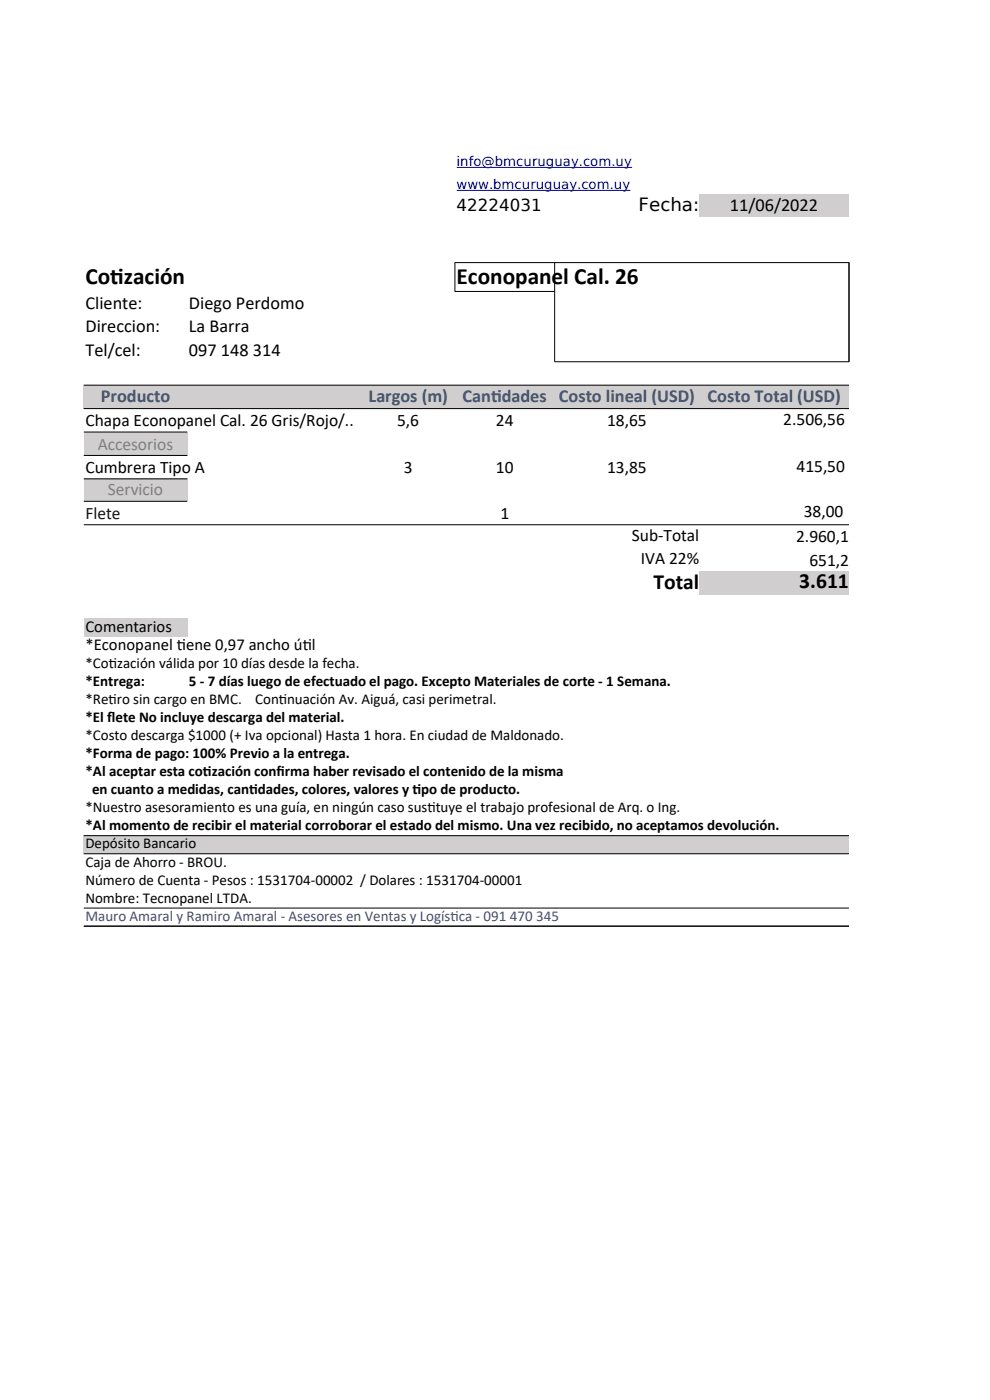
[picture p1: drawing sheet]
<svg xmlns="http://www.w3.org/2000/svg" width="210mm" height="297mm" viewBox="0 0 210 297" stroke-linecap="round" stroke-linejoin="round" font-family="sans-serif">
<defs><g id="words">
<g font-size="4.9">
<text x="18.1" y="60.3">Cot</text>
<text x="23.4" y="60.3">ización</text>
<text x="96.9" y="60.3">Econopanel Cal. 26</text>
</g>
<g font-size="4.6">
<text x="138.6" y="124.9">Total</text>
<text x="169.5" y="124.7">3.611</text>
</g>
<g font-size="3.9">
<text x="135.5" y="44.7">Fecha:</text>
<text x="154.8" y="44.7">11/06/2022</text>
<text x="18.1" y="65.5">Cliente:</text>
<text x="40.1" y="65.5">Diego Perdomo</text>
<text x="18.1" y="70.5">Direccion:</text>
<text x="40.1" y="70.5">La Barra</text>
<text x="18.1" y="75.4">Tel/cel:</text>
<text x="40.1" y="75.4">097 148 314</text>
</g>
<g font-size="3.9" fill="#44546a">
<text x="21.4" y="85.3">Producto</text>
<text x="78.2" y="85.3">Largos (m)</text>
<text x="98.1" y="85.3">Cant</text>
<text x="104.2" y="85.3">idades Costo lineal (USD) Costo Total (USD)</text>
</g>
<g font-size="3.7">
<text x="18.1" y="90.4">Chapa Econopanel Cal. 26 Gris/Rojo/..</text>
<text x="84.2" y="90.4">5,6</text>
<text x="105.2" y="90.4">24</text>
<text x="128.8" y="90.4">18,65</text>
<text x="166.2" y="90.1">2.506,56</text>
<text x="18.1" y="100.3">Cumbrera Tipo A</text>
<text x="85.6" y="100.3">3</text>
<text x="105.2" y="100.3">10</text>
<text x="128.8" y="100.3">13,85</text>
<text x="169" y="100.1">415,50</text>
<text x="106.2" y="110.1">1</text>
<text x="170.5" y="109.8">38,00</text>
<text x="134.1" y="114.8">Sub-Total</text>
<text x="135.9" y="119.7">IVA 22%</text>
<text x="168.9" y="115">2.960,1</text>
<text x="171.7" y="120">651,2</text>
</g>
<g font-size="3.7" fill="#808080">
<text x="20.7" y="95.4">Accesorios</text>
<text x="22.9" y="105.1">Servicio</text>
</g>
<text font-size="3.7" fill="#141413" x="18.1" y="110.1">Flete</text>
<g font-size="3.5">
<text x="96.9" y="44.8">42224031</text>
<text x="18.1" y="134">Comentarios</text>
<text x="18.1" y="137.9">*Econopanel t</text>
<text x="37.5" y="137.9">iene 0,97 ancho út</text>
<text x="64.2" y="137.9">il</text>
</g>
<g font-size="3.2">
<text x="18.1" y="141.6">*Cot</text>
<text x="23.1" y="141.6">ización válida por 10 días desde la fecha.</text>
<text x="18.1" y="145.5">*Entrega:</text>
<text x="18.1" y="149.3">*Ret</text>
<text x="23" y="149.3">iro sin cargo en BMC.</text>
<text x="40.1" y="145.5">5 - 7 días luego de efectuado el pago. Excepto Materiales de corte - 1 Semana.</text>
<text x="54.1" y="149.3">Cont</text>
<text x="59.1" y="149.3">inuación Av. Aiguá, casi perimetral.</text>
<text x="18.1" y="153.1">*El f</text>
<text x="22.8" y="153.1">lete No incluye descarga del material.</text>
<text x="18.1" y="157">*Costo descarga $1000 (+ Iva opcional) Hasta 1 hora. En ciudad de Maldonado.</text>
<text x="18.1" y="160.8">*Forma de pago: 100% Previo a la entrega.</text>
<text x="18.1" y="164.6">*Al aceptar esta cot</text>
<text x="43" y="164.6">ización conf</text>
<text x="58.7" y="164.6">irma haber revisado el contenido de la misma</text>
<text x="18.1" y="172.3">*Nuestro asesoramiento es una guía, en ningún caso sust</text>
<text x="19.5" y="168.5">en cuanto a medidas, cant</text>
<text x="52.8" y="168.5">idades, colores, valores y t</text>
<text x="87.5" y="168.5">ipo de producto.</text>
<text x="90.7" y="172.3">ituye el trabajo profesional de Arq. o Ing.</text>
<text x="18.1" y="176.2">*Al momento de recibir el material corroborar el estado del mismo. Una vez recibido, no aceptamos devolución.</text>
<text x="18.1" y="180">Depósito Bancario</text>
<text x="18.1" y="183.8">Caja de Ahorro - BROU.</text>
<text x="18.1" y="187.7">Número de Cuenta - Pesos : 1531704-00002 / Dolares : 1531704-00001</text>
<text x="18.1" y="191.5">Nombre: Tecnopanel LTDA.</text>
</g>
<g font-size="3.2" fill="#44546a">
<text x="18.1" y="195.4">Mauro Amaral y Ramiro Amaral - Asesores en Ventas y Logíst</text>
<text x="95.5" y="195.4">ica - 091 470 345</text>
</g>
<g font-size="2.8" fill="#00f">
<text x="96.9" y="35.2">info@bmcuruguay.com.uy</text>
<text x="96.9" y="40.1">www.bmcuruguay.com.uy</text>
</g>
</g></defs>
<g fill="#d0cece">
<path d="M148.3 41.1h31.8v4.9h-31.8z" fill-rule="evenodd"/>
<path d="M17.8 81.7h162.3v5h-162.3z" fill-rule="evenodd"/>
<path d="M17.8 91.6h21.9v5h-21.9z" fill-rule="evenodd"/>
<path d="M17.8 101.6h21.9v4.7h-21.9z" fill-rule="evenodd"/>
<path d="M148.3 121.2h31.8v5h-31.8z" fill-rule="evenodd"/>
<path d="M17.8 131.2h21.9v3.8h-21.9z" fill-rule="evenodd"/>
<path d="M17.8 177.3h162.3v3.8h-162.3z" fill-rule="evenodd"/>
</g>
<g fill="none" stroke="#000" stroke-width=".21">
<path d="M96.5 55.7h83.6v21.1l-62.5-.1M96.5 55.7v6.2M117.7 55.7v21.1M96.5 61.8h21.2M17.8 81.7h162.3M17.8 86.7h162.3M17.8 91.7h21.9M17.8 96.6h21.9M17.8 101.6h21.9M17.8 106.4h21.9M17.8 111.3h162.3M17.8 177.3h162.3"/>
<path d="M17.8 181.1h162.3M17.8 192.6h162.3M17.8 196.5h162.3"/>
</g>
<path d="M96.9 35.5h37.2M96.9 40.4h36.8" fill="none" stroke="#00f" stroke-width=".21"/>
<use href="#words"/>
</svg>
